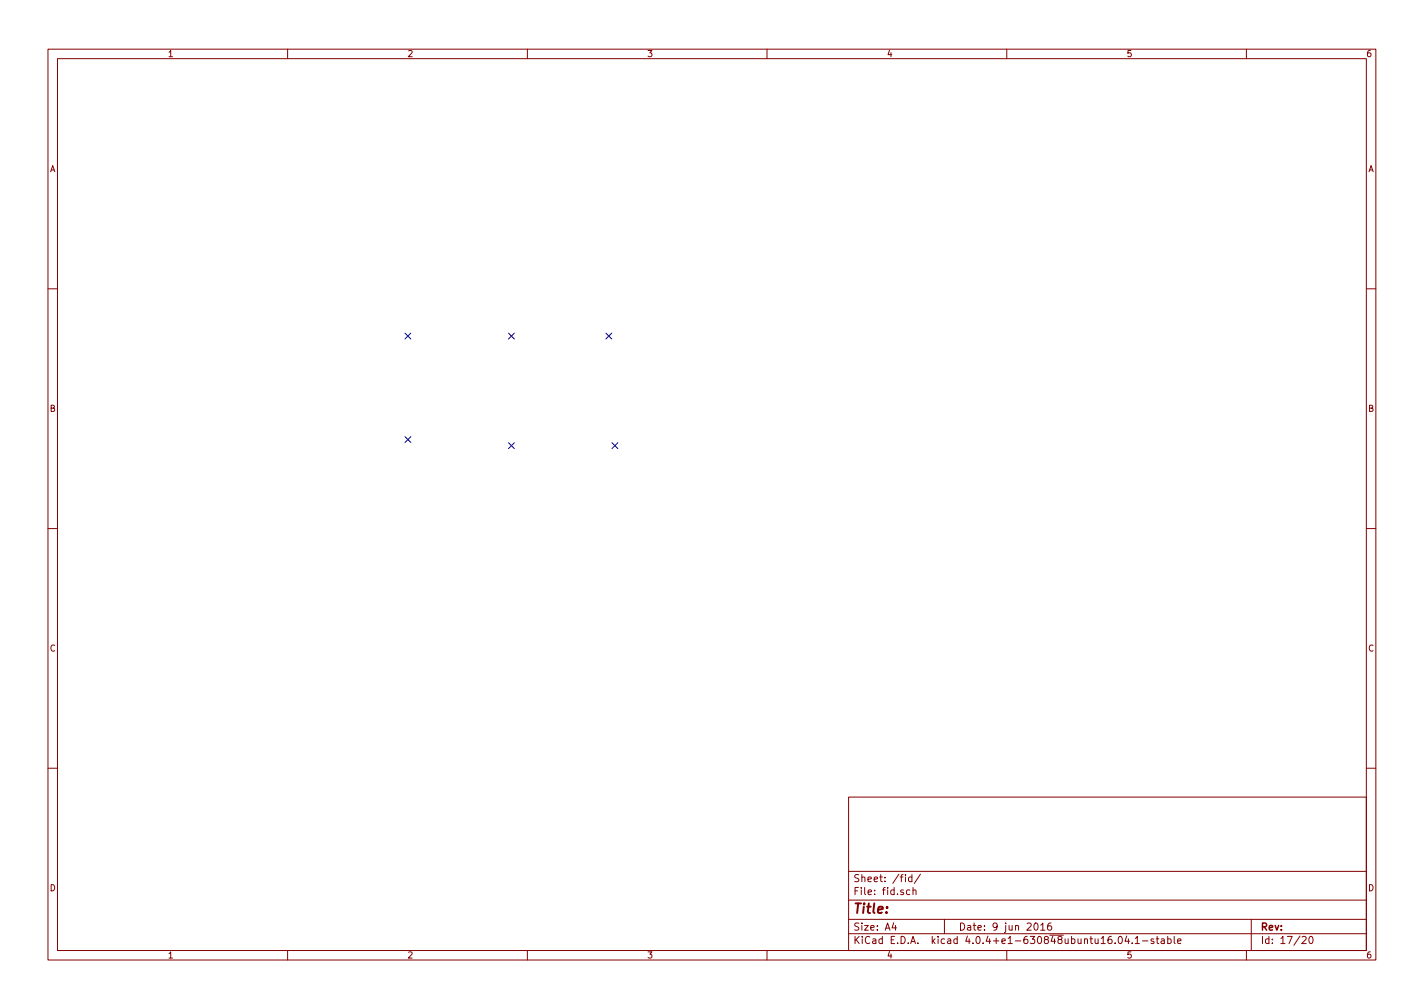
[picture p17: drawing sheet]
<svg xmlns="http://www.w3.org/2000/svg" width="297mm" height="210mm" viewBox="0 0 297 210" stroke-linecap="round" stroke-linejoin="round" font-family="sans-serif">
<defs><g id="words">
<text font-size="2.8" fill="#840000" x="178" y="190.5">Title:</text>
<g font-size="2.1" fill="#840000">
<text x="178" y="184">Sheet: /fid/</text>
<text x="178" y="186.7">File: fid.sch</text>
<text x="178" y="196.9">KiCad E.D.A. kicad 4.0.4+e1-630848ubuntu16.04.1-stable</text>
<text x="178" y="194.1">Size: A4</text>
<text x="200" y="194.1">Date: 9 jun 2016</text>
<text x="263" y="194.1">Rev:</text>
<text x="263" y="196.9">Id: 17/20</text>
</g>
<g font-size="1.8" fill="#840000">
<text x="35" y="11.9">1</text>
<text x="85" y="11.9">2</text>
<text x="135" y="11.9">3</text>
<text x="185" y="11.9">4</text>
<text x="235" y="11.9">5</text>
<text x="285" y="11.9">6</text>
<text x="10.4" y="35.9">A</text>
<text x="285.4" y="35.9">A</text>
<text x="10.4" y="85.9">B</text>
<text x="285.4" y="85.9">B</text>
<text x="10.4" y="135.9">C</text>
<text x="285.4" y="135.9">C</text>
<text x="10.4" y="185.9">D</text>
<text x="285.4" y="185.9">D</text>
<text x="35" y="199.9">1</text>
<text x="85" y="199.9">2</text>
<text x="135" y="199.9">3</text>
<text x="185" y="199.9">4</text>
<text x="235" y="199.9">5</text>
<text x="285" y="199.9">6</text>
</g>
</g></defs>
<g fill="none" stroke="#840000" stroke-width=".21">
<path d="M10 10.3h277v189.9h-277zM12 12.2h273v186.1h-273zM60 10.3v1.9M110 10.3v1.9M160 10.3v1.9M210 10.3v1.9M260 10.3v1.9M10 60.2h2M285 60.2h2M10 110.3h2M285 110.3h2M10 160.2h2"/>
<path d="M177 166.3h108v32h-108zM285 160.2h2M60 198.3v1.9M110 198.3v1.9M160 198.3v1.9M177 194.8h108M177 191.8h108M177 187.8h108M177 181.8h108M186.4 192.5l-.3 1h.9M186.8 193v1M188.9 182.4v.2"/>
<path d="M188.9 182.9v1M189.8 185.7l-.4-.1-.3 .3 .1 .6 .2 .1 .4-.1M190.2 183l-.4-.1-.3 .3 .1 .6 .2 .1 .4-.1M190.2 182.4v1.5M190.4 185.7l.3-.1 .3 .1 .1 .9M190.4 185.1v1.5M192 182.3l-1.3 2M197 191.8v3M210 198.3v1.9M215.9 192.6l.1-.1a.8 .8 0 0 1 .6 .8 .8 .8 0 0 1-.6 .7 .97 .97 0 0 1-.1-1.4zM217.1 193l.4-.5v1.5M217.1 194h.9"/>
<path d="M219.2 192.5l-.4 .1a1.11 1.11 0 0 0-.1 1.3l.4 .1 .2-.1 .1-.5-.3-.3-.4 .1-.2 .2M233.4 195.5l.2-.2a.8 .8 0 0 1 .5 .8 .8 .8 0 0 1-.5 .7l-.4-.5zM235 195.2l-.3 1.1h.9M235.4 195.8v1M236.2 196.7v.1M236.8 195.8l.4-.5v1.5M236.8 196.8h.9M238.3 196.3h1.1M240.7 195.9l-.4-.1-.2 .2 .1 .3 .5 .1v.3h-.6M241.2 195.8h.5M241.4 195.3v1.3l.3 .2M242.2 195.9h.6l.1 .9"/>
<path d="M242.9 196.2l-.5 .1-.2 .2 .2 .3 .5-.1M243.6 195.9l.4-.1 .3 .3-.1 .6h-.6M243.6 195.3v1.5M244.9 195.3v1.3l.2 .2M245.6 196.3l.8-.1-.1-.3-.4-.1-.3 .2 .1 .7h.6M260 198.3v1.9M261 191.8v6.5M271.6 195.5l.6-.2 .3 .5-1 1h1M273.2 195.5l.2-.2a.8 .8 0 0 1 .5 .8 .8 .8 0 0 1-.5 .7l-.4-.5z"/>
</g>
<path d="M84.5 69.5l1.2 1.2M85.7 69.5l-1.2 1.2M106.1 69.5l1.2 1.2M107.3 69.5l-1.2 1.2M126.4 69.5l1.2 1.2M127.6 69.5l-1.2 1.2M84.5 91.1l1.2 1.2M85.7 91.1l-1.2 1.2M106.1 92.3l1.2 1.3M107.3 92.3l-1.2 1.3M127.7 92.3l1.2 1.3M128.9 92.3l-1.2 1.3" fill="none" stroke="#000084" stroke-width=".21"/>
<use href="#words"/>
</svg>
